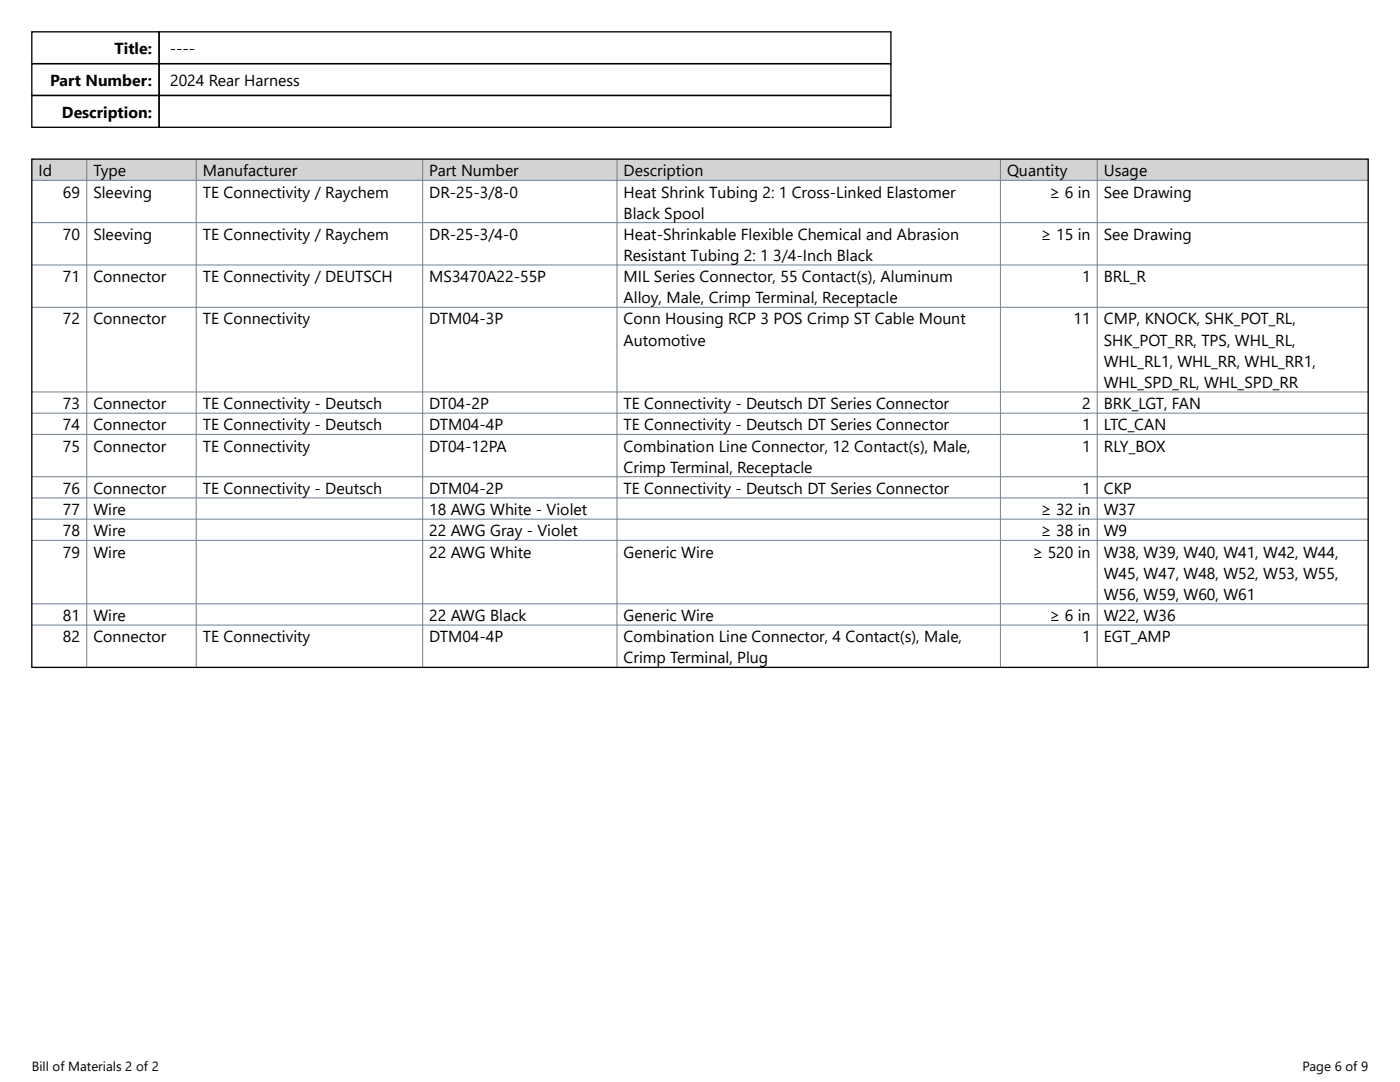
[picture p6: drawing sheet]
<svg xmlns="http://www.w3.org/2000/svg" width="279mm" height="216mm" viewBox="0 0 279 216" stroke-linecap="round" stroke-linejoin="round" font-family="sans-serif">
<defs><g id="words">
<g font-size="3.2">
<text x="22.9" y="10.8">Title:</text>
<text x="33.9" y="10.8">----</text>
<text x="10" y="17.2">Part Number:</text>
<text x="33.9" y="17.2">2024 Rear Harness</text>
<text x="12.4" y="23.5">Description:</text>
<text x="7.7" y="35.2">Id</text>
<text x="18.6" y="35.2">Type</text>
<text x="40.5" y="35.2">Manufacturer</text>
<text x="85.7" y="35.2">Part Number</text>
<text x="124.5" y="35.2">Description</text>
<text x="201" y="35.2">Quantity</text>
<text x="220.3" y="35.2">Usage</text>
<text x="12.6" y="39.4">69</text>
<text x="18.6" y="39.4">Sleeving</text>
<text x="40.5" y="39.4">TE Connectivity / Raychem</text>
<text x="85.7" y="39.4">DR-25-3/8-0</text>
<text x="124.5" y="39.4">Heat Shrink Tubing 2: 1 Cross-Linked Elastomer</text>
<text x="209.5" y="39.4">≥ 6 in</text>
<text x="220.3" y="39.4">See Drawing</text>
<text x="12.6" y="47.9">70</text>
<text x="18.6" y="47.9">Sleeving</text>
<text x="40.5" y="47.9">TE Connectivity / Raychem</text>
<text x="85.7" y="47.9">DR-25-3/4-0</text>
<text x="124.5" y="43.6">Black Spool</text>
<text x="124.5" y="47.9">Heat-Shrinkable Flexible Chemical and Abrasion</text>
<text x="207.8" y="47.9">≥ 15 in</text>
<text x="220.3" y="47.9">See Drawing</text>
<text x="124.5" y="52.1">Resistant Tubing 2: 1</text>
<text x="154.3" y="52.1">3/4-Inch Black</text>
<text x="12.6" y="56.3">71</text>
<text x="18.6" y="56.3">Connector</text>
<text x="40.5" y="56.3">TE Connectivity / DEUTSCH</text>
<text x="85.7" y="56.3">MS3470A22-55P</text>
<text x="124.5" y="56.3">MIL Series Connector, 55 Contact(s), Aluminum</text>
<text x="215.9" y="56.3">1</text>
<text x="220.3" y="56.3">BRL_R</text>
<text x="12.6" y="64.7">72</text>
<text x="18.6" y="64.7">Connector</text>
<text x="40.5" y="64.7">TE Connectivity</text>
<text x="85.7" y="64.7">DTM04-3P</text>
<text x="124.5" y="60.5">Alloy, Male, Crimp Terminal, Receptacle</text>
<text x="124.5" y="64.7">Conn Housing RCP 3 POS Crimp ST Cable Mount</text>
<text x="214.2" y="64.7">11</text>
<text x="220.3" y="64.7">CMP, KNOCK, SHK_POT_RL,</text>
<text x="124.5" y="69">Automotive</text>
<text x="220.3" y="69">SHK_POT_RR, TPS, WHL_RL,</text>
<text x="220.3" y="73.2">WHL_RL1, WHL_RR, WHL_RR1,</text>
<text x="220.3" y="77.4">WHL_SPD_RL, WHL_SPD_RR</text>
<text x="12.6" y="81.6">73</text>
<text x="18.6" y="81.6">Connector</text>
<text x="40.5" y="81.6">TE Connectivity - Deutsch</text>
<text x="85.7" y="81.6">DT04-2P</text>
<text x="124.5" y="81.6">TE Connectivity - Deutsch DT Series Connector</text>
<text x="215.9" y="81.6">2</text>
<text x="220.3" y="81.6">BRK_LGT, FAN</text>
<text x="12.6" y="85.9">74</text>
<text x="18.6" y="85.9">Connector</text>
<text x="40.5" y="85.9">TE Connectivity - Deutsch</text>
<text x="85.7" y="85.9">DTM04-4P</text>
<text x="124.5" y="85.9">TE Connectivity - Deutsch DT Series Connector</text>
<text x="215.9" y="85.9">1</text>
<text x="220.3" y="85.9">LTC_CAN</text>
<text x="12.6" y="90.1">75</text>
<text x="18.6" y="90.1">Connector</text>
<text x="40.5" y="90.1">TE Connectivity</text>
<text x="85.7" y="90.1">DT04-12PA</text>
<text x="124.5" y="90.1">Combination Line Connector, 12 Contact(s), Male,</text>
<text x="124.5" y="94.3">Crimp Terminal, Receptacle</text>
<text x="215.9" y="90.1">1</text>
<text x="220.3" y="90.1">RLY_BOX</text>
<text x="12.6" y="98.5">76</text>
<text x="18.6" y="98.5">Connector</text>
<text x="40.5" y="98.5">TE Connectivity - Deutsch</text>
<text x="85.7" y="98.5">DTM04-2P</text>
<text x="124.5" y="98.5">TE Connectivity - Deutsch DT Series Connector</text>
<text x="215.9" y="98.5">1</text>
<text x="220.3" y="98.5">CKP</text>
<text x="12.6" y="102.8">77</text>
<text x="12.6" y="107">78</text>
<text x="18.6" y="102.8">Wire</text>
<text x="18.6" y="107">Wire</text>
<text x="85.7" y="102.8">18 AWG White - Violet</text>
<text x="85.7" y="107">22 AWG Gray - Violet</text>
<text x="207.8" y="102.8">≥ 32 in</text>
<text x="207.8" y="107">≥ 38 in</text>
<text x="220.3" y="102.8">W37</text>
<text x="220.3" y="107">W9</text>
<text x="12.6" y="111.2">79</text>
<text x="18.6" y="111.2">Wire</text>
<text x="85.7" y="111.2">22 AWG White</text>
<text x="124.5" y="111.2">Generic Wire</text>
<text x="206" y="111.2">≥ 520 in</text>
<text x="220.3" y="111.2">W38, W39, W40, W41, W42, W44,</text>
<text x="220.3" y="115.5">W45, W47, W48, W52, W53, W55,</text>
<text x="220.3" y="119.7">W56, W59, W60, W61</text>
<text x="12.6" y="123.9">81</text>
<text x="18.6" y="123.9">Wire</text>
<text x="85.7" y="123.9">22 AWG Black</text>
<text x="124.5" y="123.9">Generic Wire</text>
<text x="209.5" y="123.9">≥ 6 in</text>
<text x="220.3" y="123.9">W22, W36</text>
<text x="12.6" y="128.2">82</text>
<text x="18.6" y="128.2">Connector</text>
<text x="40.5" y="128.2">TE Connectivity</text>
<text x="85.7" y="128.2">DTM04-4P</text>
<text x="124.5" y="128.2">Combination Line Connector, 4 Contact(s), Male,</text>
<text x="215.9" y="128.2">1</text>
<text x="220.3" y="128.2">EGT_AMP</text>
<text x="124.5" y="132.4">Crimp Terminal, Plug</text>
</g>
<g font-size="2.6">
<text x="6.3" y="213.7">Bill of Materials 2 of 2</text>
<text x="260" y="213.7">Page 6 of 9</text>
</g>
</g></defs>
<path d="M6.3 31.8h266.8v4.2h-266.8z" fill-rule="evenodd" fill="#d3d3d3"/>
<g fill="none" stroke="#708090" stroke-width=".2">
<path d="M6.3 36h266.8M17.3 31.8v101.4M39.2 31.8v101.4M84.3 31.8v101.4M123.1 31.8v101.4M199.7 31.8v101.4M219 31.8v101.4M6.3 44.4h266.8M6.3 52.9h266.8M6.3 61.3h266.8M6.3 78.2h266.8M6.3 82.4h266.8"/>
<path d="M6.3 86.7h266.8M6.3 95.1h266.8M6.3 99.4h266.8M6.3 103.6h266.8M6.3 107.8h266.8M6.3 120.5h266.8M6.3 124.7h266.8"/>
</g>
<path d="M6.3 12.7h25.4v6.4h-25.4zM6.3 6.4h25.4v6.3h-25.4zM6.3 19h25.4v6.4h-25.4zM31.8 6.4h146v6.3h-146zM31.8 12.7h146v6.4h-146zM31.8 19h146v6.4h-146zM6.3 31.8h266.8v101.4h-266.8z" fill="none" stroke="#000" stroke-width=".26"/>
<use href="#words"/>
</svg>
